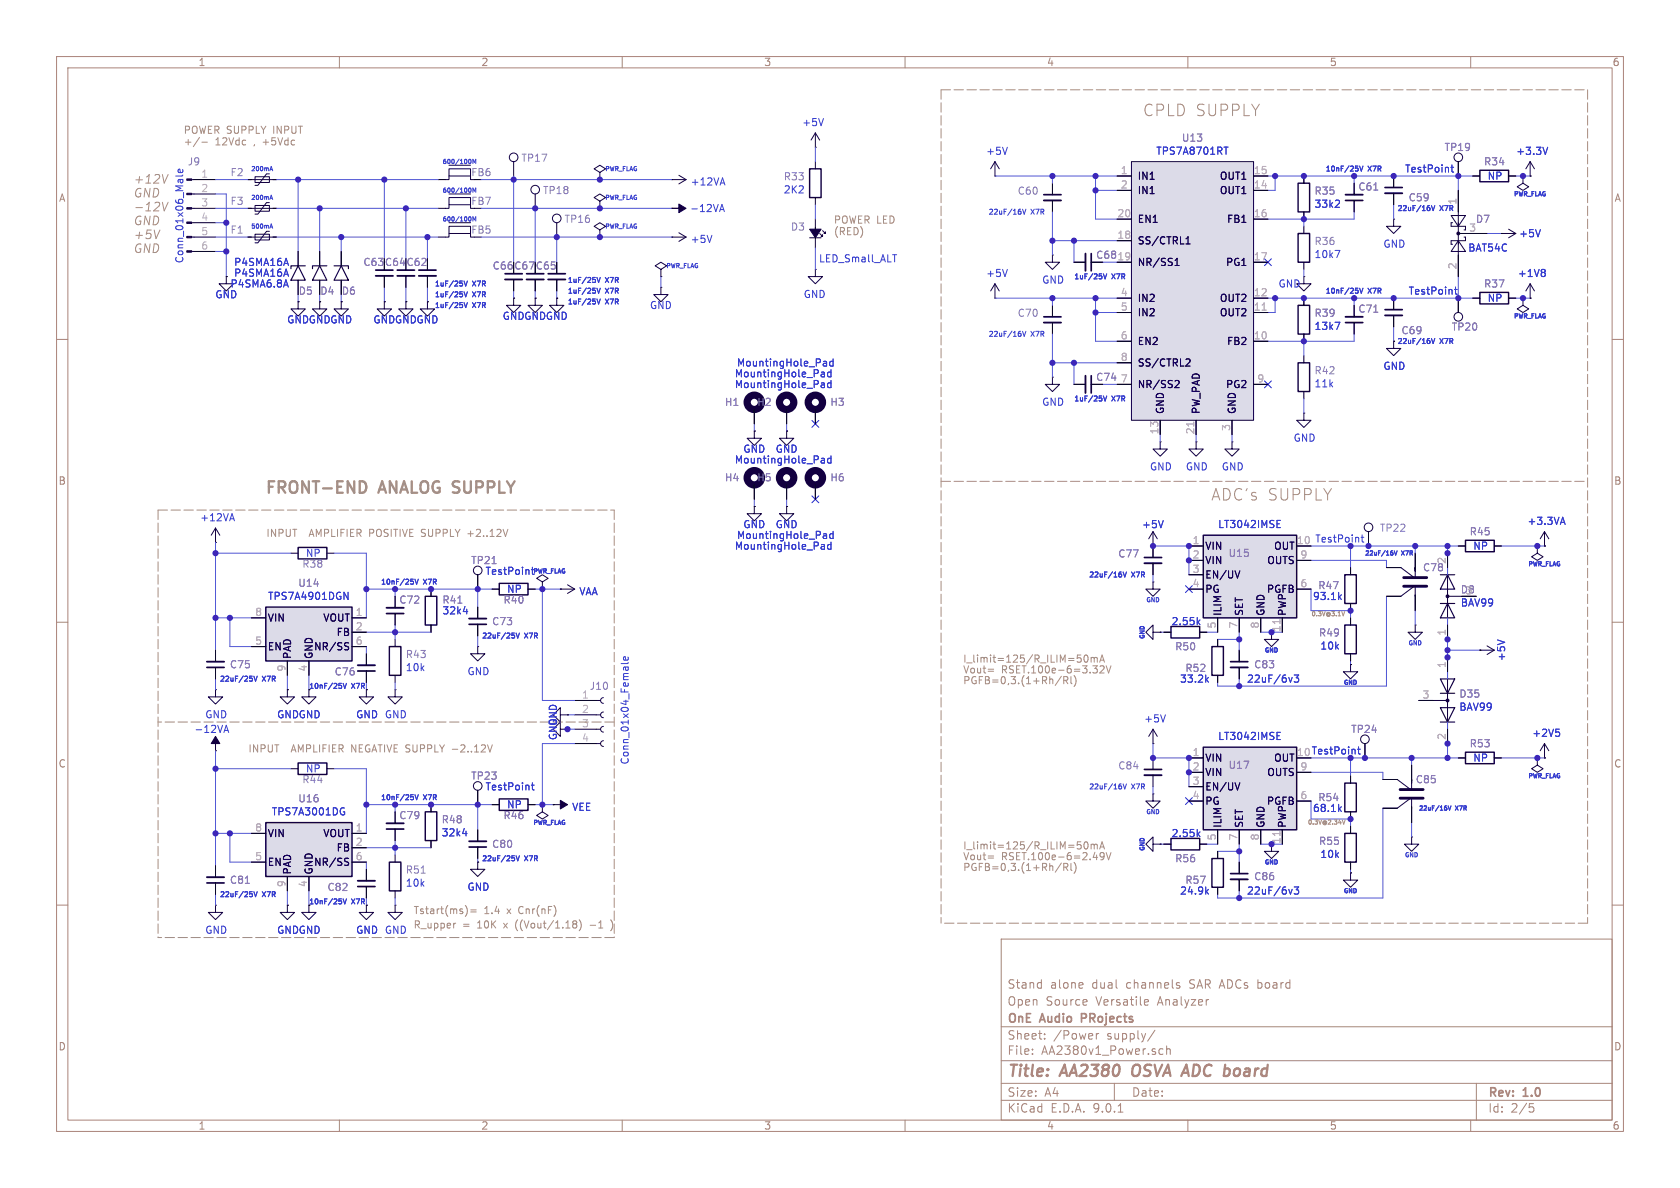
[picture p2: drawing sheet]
<svg xmlns="http://www.w3.org/2000/svg" width="297mm" height="210mm" viewBox="0 0 297 210" stroke-linecap="round" stroke-linejoin="round" font-family="sans-serif">
<defs><g id="words">
<g font-size="2.8" fill="#a4907e">
<text x="201.9" y="20.7">CPLD SUPPLY</text>
<text x="46.5" y="87.4">FRONT-END</text>
<text x="67" y="87.4">ANALOG SUPPLY</text>
<text x="214" y="88.7">ADC's</text>
<text x="224" y="88.7">SUPPLY</text>
</g>
<g font-size="2.8" fill="#aa837a">
<text x="178" y="190.9">Title:</text>
<text x="187.7" y="190.9">AA2380</text>
<text x="201" y="190.9">OSVA ADC board</text>
</g>
<g font-size="2.1" fill="#a4907e">
<text x="23.5" y="32.6">+12V</text>
<text x="23.5" y="35">GND</text>
<text x="23.5" y="37.5">-12V</text>
<text x="23.5" y="39.9">GND</text>
<text x="23.5" y="42.4">+5V</text>
<text x="23.5" y="44.8">GND</text>
</g>
<g font-size="2.1" fill="#aa837a">
<text x="178" y="178">Open</text>
<text x="178" y="175">Stand</text>
<text x="184.9" y="178">Source</text>
<text x="185.7" y="175">alone</text>
<text x="193.1" y="175">dual</text>
<text x="193.8" y="178">Versatile</text>
<text x="199.3" y="175">channels</text>
<text x="204.8" y="178">Analyzer</text>
<text x="210.6" y="175">SAR ADCs board</text>
<text x="178" y="184">Sheet:</text>
<text x="178" y="181.2">OnE</text>
<text x="184" y="181.2">Audio</text>
<text x="186.2" y="184">/Power</text>
<text x="191.8" y="181.2">PRojects</text>
<text x="195.7" y="184">supply/</text>
<text x="178" y="186.7">File:</text>
<text x="184.1" y="186.7">AA2380v1_Power.sch</text>
<text x="178" y="196.9">KiCad</text>
<text x="178" y="194.1">Size:</text>
<text x="184.7" y="194.1">A4</text>
<text x="185.7" y="196.9">E.D.A.</text>
<text x="193.3" y="196.9">9.0.1</text>
<text x="200" y="194.1">Date:</text>
<text x="263" y="194.3">Rev:</text>
<text x="263" y="196.9">Id:</text>
<text x="267.1" y="196.9">2/5</text>
<text x="269.4" y="194.3">1.0</text>
</g>
<g font-size="1.8" fill="#aa837a">
<text x="35" y="11.9">1</text>
<text x="85" y="11.9">2</text>
<text x="135" y="11.9">3</text>
<text x="185" y="11.9">4</text>
<text x="235" y="11.9">5</text>
<text x="285" y="11.9">6</text>
<text x="10.3" y="35.9">A</text>
<text x="285.3" y="35.9">A</text>
<text x="10.3" y="85.9">B</text>
<text x="285.3" y="85.9">B</text>
<text x="10.3" y="135.9">C</text>
<text x="285.3" y="135.9">C</text>
<text x="10.3" y="185.9">D</text>
<text x="285.3" y="185.9">D</text>
<text x="35" y="199.9">1</text>
<text x="85" y="199.9">2</text>
<text x="135" y="199.9">3</text>
<text x="185" y="199.9">4</text>
<text x="235" y="199.9">5</text>
<text x="285" y="199.9">6</text>
</g>
<g font-size="1.8" fill="#a4907e">
<text x="32.4" y="23.7">POWER SUPPLY</text>
<text x="48.4" y="23.7">INPUT</text>
<text x="32.4" y="25.8">+/-</text>
<text x="38" y="25.8">12Vdc</text>
<text x="44.9" y="25.8">,</text>
<text x="46.7" y="25.8">+5Vdc</text>
<text x="147.3" y="39.6">POWER LED</text>
<text x="147.3" y="41.7">(RED)</text>
<text x="47" y="95">INPUT</text>
<text x="54.8" y="95">AMPLIFIER</text>
<text x="65.6" y="95">POSITIVE SUPPLY</text>
<text x="83.3" y="95">+2..12V</text>
<text x="170.2" y="117.2">I_limit=125/R_ILIM=50mA</text>
<text x="170.2" y="119.1">Vout=</text>
<text x="177" y="119.1">RSET.100e-6=3.32V</text>
<text x="170.2" y="121">PGFB=0,3.(1+Rh/Rl)</text>
<text x="43.8" y="133.1">INPUT</text>
<text x="51.7" y="133.1">AMPLIFIER</text>
<text x="62.4" y="133.1">NEGATIVE SUPPLY</text>
<text x="80.6" y="133.1">-2..12V</text>
<text x="170.2" y="150.2">I_limit=125/R_ILIM=50mA</text>
<text x="170.2" y="152.2">Vout=</text>
<text x="170.2" y="154.1">PGFB=0,3.(1+Rh/Rl)</text>
<text x="177" y="152.2">RSET.100e-6=2.49V</text>
<text x="73" y="161.7">Tstart(ms)=</text>
<text x="85.6" y="161.7">1.4</text>
<text x="89.8" y="161.7">x</text>
<text x="92" y="161.7">Cnr(nF)</text>
<text x="73" y="164.2">R_upper</text>
<text x="81.8" y="164.2">=</text>
<text x="84.5" y="164.2">10K</text>
<text x="89.4" y="164.2">x</text>
<text x="91.6" y="164.2">((Vout/1.18)</text>
<text x="104.9" y="164.2">-1</text>
</g>
<g font-size="1.8" fill="#353dd0">
<text x="141.7" y="22.5">+5V</text>
<text x="174.2" y="27.6">+5V</text>
<text x="204.3" y="27.6">TPS7A8701RT</text>
<text x="267.9" y="27.6">+3.3V</text>
<text x="122" y="33">+12VA</text>
<text x="138.5" y="34.4">2K2</text>
<text x="248.3" y="30.7">TestPoint</text>
<text x="248.9" y="35.8">C59</text>
<text x="262.9" y="32">NP</text>
<text x="121.9" y="37.7">-12VA</text>
<text x="232.3" y="36.9">33k2</text>
<text x="32.6" y="46.6" transform="rotate(-90 32.6 46.6)">Conn_01x06_Male</text>
<text x="41.3" y="47.2">P4SMA16A</text>
<text x="122" y="43.2">+5V</text>
<text x="144.7" y="46.6">LED_Small_ALT</text>
<text x="232.3" y="45.8">10k7</text>
<text x="244.5" y="44">GND</text>
<text x="259.5" y="44.7">BAT54C</text>
<text x="268.5" y="42.1">+5V</text>
<text x="38" y="52.9">GND</text>
<text x="40.6" y="51">P4SMA6.8A</text>
<text x="41.3" y="49.1">P4SMA16A</text>
<text x="142" y="52.9">GND</text>
<text x="174.2" y="49.2">+5V</text>
<text x="184.1" y="50.3">GND</text>
<text x="225.9" y="51">GND</text>
<text x="248.9" y="52.3">TestPoint</text>
<text x="262.9" y="53.6">NP</text>
<text x="268.2" y="49.2">+1V8</text>
<text x="50.7" y="57.4">GNDGNDGND</text>
<text x="65.9" y="57.4">GNDGNDGND</text>
<text x="88.8" y="56.7">GNDGNDGND</text>
<text x="114.8" y="54.8">GND</text>
<text x="232.3" y="58.5">13k7</text>
<text x="247.7" y="59.3">C69</text>
<text x="130.2" y="65">MountingHole_Pad</text>
<text x="244.5" y="65.6">GND</text>
<text x="129.8" y="68.8">MountingHole_Pad</text>
<text x="129.8" y="66.9">MountingHole_Pad</text>
<text x="184.1" y="71.9">GND</text>
<text x="232.3" y="68.7">11k</text>
<text x="129.8" y="82.1">MountingHole_Pad</text>
<text x="131.3" y="80.2">GND</text>
<text x="137" y="80.2">GND</text>
<text x="203.2" y="83.4">GND</text>
<text x="209.5" y="83.4">GND</text>
<text x="215.9" y="83.4">GND</text>
<text x="228.6" y="78.3">GND</text>
<text x="35.3" y="92.4">+12VA</text>
<text x="130.2" y="95.5">MountingHole_Pad</text>
<text x="131.3" y="93.6">GND</text>
<text x="137" y="93.6">GND</text>
<text x="201.8" y="93.6">+5V</text>
<text x="215.3" y="93.5">LT3042IMSE</text>
<text x="269.9" y="93">+3.3VA</text>
<text x="54" y="98.7">NP</text>
<text x="83.2" y="99.9">TP21</text>
<text x="85.7" y="101.8">TestPoint</text>
<text x="129.8" y="97.4">MountingHole_Pad</text>
<text x="232.4" y="96.1">TestPoint</text>
<text x="260.4" y="97.4">NP</text>
<text x="47.3" y="106.2">TPS7A4901DGN</text>
<text x="78.1" y="106.9">R41</text>
<text x="89.5" y="105">NP</text>
<text x="102.3" y="105.4">VAA</text>
<text x="232" y="106.3">93.1k</text>
<text x="233" y="104.4">R47</text>
<text x="258.1" y="107.4">BAV99</text>
<text x="78.1" y="108.8">32k4</text>
<text x="207" y="110.7">2.55k</text>
<text x="71.6" y="118.8">10k</text>
<text x="82.5" y="119.6">GND</text>
<text x="209.5" y="119">R52</text>
<text x="233.3" y="115">10k</text>
<text x="266.3" y="117" transform="rotate(-90 266.3 117)">+5V</text>
<text x="208.5" y="120.9">33.2k</text>
<text x="220.4" y="120.9">22uF/6v3</text>
<text x="257.9" y="125.8">BAV99</text>
<text x="34.3" y="129.8">-12VA</text>
<text x="36.2" y="127.2">GND</text>
<text x="48.9" y="127.2">GNDGND</text>
<text x="62.9" y="127.2">GND GND</text>
<text x="62.9" y="127.2">GND</text>
<text x="98.7" y="130.9" transform="rotate(-90 98.7 130.9)">GND</text>
<text x="98.7" y="128.4" transform="rotate(-90 98.7 128.4)">GND</text>
<text x="202.2" y="127.9">+5V</text>
<text x="215.3" y="131">LT3042IMSE</text>
<text x="270.8" y="130.5">+2V5</text>
<text x="54" y="136.8">NP</text>
<text x="111.4" y="135.2" transform="rotate(-90 111.4 135.2)">Conn_01x04_Female</text>
<text x="260.4" y="134.8">NP</text>
<text x="83.2" y="138">TP23</text>
<text x="85.7" y="139.9">TestPoint</text>
<text x="89.5" y="143.1">NP</text>
<text x="101.1" y="143.5">VEE</text>
<text x="232" y="143.7">68.1k</text>
<text x="233" y="141.8">R54</text>
<text x="47.9" y="144.3">TPS7A3001DG</text>
<text x="78" y="148.1">32k4</text>
<text x="207" y="148.2">2.55k</text>
<text x="233.3" y="151.9">10k</text>
<text x="71.6" y="156.9">10k</text>
<text x="82.5" y="157.7">GND</text>
<text x="208.5" y="158.3">24.9k</text>
<text x="209.5" y="156.4">R57</text>
<text x="220.4" y="158.3">22uF/6v3</text>
<text x="36.2" y="165.3">GND</text>
<text x="48.9" y="165.3">GNDGND</text>
<text x="62.9" y="165.3">GND GND</text>
<text x="62.9" y="165.3">GND</text>
</g>
<g font-size="1.8" fill="#8d7cb6">
<text x="33.1" y="29.4">J9</text>
<text x="92.1" y="28.8">TP17</text>
<text x="208.8" y="25.2">U13</text>
<text x="255.3" y="26.9">TP19</text>
<text x="262.3" y="29.4">R34</text>
<text x="40.7" y="31.3">F2</text>
<text x="83.2" y="31.3">FB6</text>
<text x="95.9" y="34.5">TP18</text>
<text x="138.5" y="32.1">R33</text>
<text x="179.8" y="34.6">C60</text>
<text x="232.3" y="34.6">R35</text>
<text x="240" y="33.9">C61</text>
<text x="40.7" y="41.5">F1</text>
<text x="40.7" y="36.4">F3</text>
<text x="83.2" y="36.4">FB7</text>
<text x="83.2" y="41.5">FB5</text>
<text x="99.7" y="39.6">TP16</text>
<text x="139.7" y="41">D3</text>
<text x="260.8" y="39.6">D7</text>
<text x="68" y="47.2">C64</text>
<text x="87" y="47.9">C66</text>
<text x="90.8" y="47.9">C67</text>
<text x="193.7" y="45.9">C68</text>
<text x="197.4" y="46.1">19</text>
<text x="232.3" y="43.5">R36</text>
<text x="52.7" y="52.3">D5</text>
<text x="56.5" y="52.3">D4</text>
<text x="60.3" y="52.3">D6</text>
<text x="262.3" y="51">R37</text>
<text x="179.8" y="56.2">C70</text>
<text x="232.3" y="56.2">R39</text>
<text x="240" y="55.5">C71</text>
<text x="256.5" y="58.6">TP20</text>
<text x="128.1" y="72">H1</text>
<text x="133.8" y="72">H2</text>
<text x="146.7" y="72">H3</text>
<text x="193.7" y="67.5">C74</text>
<text x="232.3" y="66.4">R42</text>
<text x="128.1" y="85.3">H4</text>
<text x="133.8" y="85.3">H5</text>
<text x="146.7" y="85.3">H6</text>
<text x="243.8" y="94.2">TP22</text>
<text x="259.7" y="94.8">R45</text>
<text x="53.3" y="100.6">R38</text>
<text x="197.6" y="98.8">C77</text>
<text x="217.1" y="98.7">U15</text>
<text x="251.5" y="101.2">C78</text>
<text x="52.6" y="103.9">U14</text>
<text x="70.5" y="106.9">C72</text>
<text x="88.9" y="106.9">R40</text>
<text x="86.9" y="110.7">C73</text>
<text x="233.1" y="112.7">R49</text>
<text x="40.5" y="118.3">C75</text>
<text x="59.1" y="119.6">C76</text>
<text x="71.6" y="116.5">R43</text>
<text x="207.7" y="115.2">R50</text>
<text x="221.6" y="118.3">C83</text>
<text x="104.1" y="122.1">J10</text>
<text x="257.9" y="123.5">D35</text>
<text x="238.8" y="129.8">TP24</text>
<text x="197.6" y="136.2">C84</text>
<text x="217.1" y="136.1">U17</text>
<text x="259.7" y="132.3">R53</text>
<text x="52.6" y="142">U16</text>
<text x="53.3" y="138.7">R44</text>
<text x="250.2" y="138.7">C85</text>
<text x="70.5" y="145">C79</text>
<text x="78" y="145.7">R48</text>
<text x="88.9" y="145">R46</text>
<text x="233.1" y="149.6">R55</text>
<text x="71.6" y="154.6">R51</text>
<text x="86.9" y="150.1">C80</text>
<text x="207.7" y="152.6">R56</text>
<text x="221.6" y="155.8">C86</text>
<text x="40.5" y="156.4">C81</text>
<text x="57.8" y="157.7">C82</text>
</g>
<g font-size="1.8" fill="#b4afbe">
<text x="35.5" y="31.5">1</text>
<text x="35.5" y="34">2</text>
<text x="198" y="30.9">1</text>
<text x="198" y="33.4">2</text>
<text x="221.6" y="30.9">15</text>
<text x="221.6" y="33.4">14</text>
<text x="35.5" y="36.6">3</text>
<text x="35.5" y="39.1">4</text>
<text x="35.5" y="41.7">5</text>
<text x="197.4" y="38.5">20</text>
<text x="221.6" y="38.5">16</text>
<text x="257.6" y="36.3" transform="rotate(-90 257.6 36.3)">1</text>
<text x="259.6" y="41">3</text>
<text x="35.5" y="44.2">6</text>
<text x="197.4" y="42.3">18</text>
<text x="221.6" y="46.1">17</text>
<text x="257.6" y="47.7" transform="rotate(-90 257.6 47.7)">2</text>
<text x="198" y="52.5">4</text>
<text x="221.6" y="52.5">12</text>
<text x="198" y="55">5</text>
<text x="221.6" y="55">11</text>
<text x="198" y="60.1">6</text>
<text x="198" y="63.9">8</text>
<text x="221.6" y="60.1">10</text>
<text x="198" y="67.7">7</text>
<text x="222.2" y="67.7">9</text>
<text x="204.9" y="76.9" transform="rotate(-90 204.9 76.9)">13</text>
<text x="211.2" y="76.9" transform="rotate(-90 211.2 76.9)">21</text>
<text x="217.6" y="76.3" transform="rotate(-90 217.6 76.3)">3</text>
<text x="210.7" y="96.3">1</text>
<text x="210.7" y="98.8">2</text>
<text x="210.7" y="101.3">3</text>
<text x="229.2" y="96.3">10</text>
<text x="229.8" y="98.8">9</text>
<text x="255.7" y="99.8" transform="rotate(-90 255.7 99.8)">2</text>
<text x="210.7" y="103.9">4</text>
<text x="229.8" y="103.9">6</text>
<text x="259" y="105.2">3</text>
<text x="45" y="109">8</text>
<text x="62.8" y="109">1</text>
<text x="62.8" y="111.5">2</text>
<text x="215" y="111.2" transform="rotate(-90 215 111.2)">5</text>
<text x="218.8" y="111.2" transform="rotate(-90 218.8 111.2)">7</text>
<text x="222.6" y="111.2" transform="rotate(-90 222.6 111.2)">8</text>
<text x="255.7" y="112.5" transform="rotate(-90 255.7 112.5)">1</text>
<text x="45" y="114">5</text>
<text x="50.5" y="118.8" transform="rotate(-90 50.5 118.8)">9</text>
<text x="54.4" y="118.8" transform="rotate(-90 54.4 118.8)">4</text>
<text x="62.8" y="114">6</text>
<text x="255.7" y="118.2" transform="rotate(-90 255.7 118.2)">1</text>
<text x="102.8" y="123.6">1</text>
<text x="251.4" y="123.6">3</text>
<text x="102.8" y="126.1">2</text>
<text x="102.8" y="128.7">3</text>
<text x="102.8" y="131.2">4</text>
<text x="255.7" y="130.9" transform="rotate(-90 255.7 130.9)">2</text>
<text x="210.7" y="133.7">1</text>
<text x="210.7" y="136.3">2</text>
<text x="229.2" y="133.7">10 TestPoint</text>
<text x="229.8" y="136.3">9</text>
<text x="210.7" y="138.8">3</text>
<text x="210.7" y="141.4">4</text>
<text x="229.8" y="141.4">6</text>
<text x="45" y="147.1">8</text>
<text x="62.8" y="147.1">1</text>
<text x="62.8" y="149.6">2</text>
<text x="215" y="148.7" transform="rotate(-90 215 148.7)">5</text>
<text x="218.8" y="148.7" transform="rotate(-90 218.8 148.7)">7</text>
<text x="222.6" y="148.7" transform="rotate(-90 222.6 148.7)">8</text>
<text x="45" y="152.1">5</text>
<text x="62.8" y="152.1">6</text>
<text x="50.5" y="156.9" transform="rotate(-90 50.5 156.9)">9</text>
<text x="54.4" y="156.9" transform="rotate(-90 54.4 156.9)">4</text>
</g>
<g font-size="1.8" fill="#15005e">
<text x="201" y="32">IN1</text>
<text x="201" y="34.5">IN1</text>
<text x="215.6" y="32">OUT1</text>
<text x="215.6" y="34.5">OUT1</text>
<text x="201" y="39.6">EN1</text>
<text x="216.8" y="39.6">FB1</text>
<text x="201" y="43.4">SS/CTRL1</text>
<text x="201" y="47.2">NR/SS1</text>
<text x="216.6" y="47.2">PG1</text>
<text x="201" y="53.6">IN2</text>
<text x="215.6" y="53.6">OUT2</text>
<text x="201" y="56.1">IN2</text>
<text x="215.6" y="56.1">OUT2</text>
<text x="201" y="61.2">EN2</text>
<text x="201" y="65">SS/CTRL2</text>
<text x="216.8" y="61.2">FB2</text>
<text x="201" y="68.8">NR/SS2</text>
<text x="216.6" y="68.8">PG2</text>
<text x="206" y="73.3" transform="rotate(-90 206 73.3)">GND</text>
<text x="212.3" y="73.3" transform="rotate(-90 212.3 73.3)">PW_PAD</text>
<text x="218.7" y="73.3" transform="rotate(-90 218.7 73.3)">GND</text>
<text x="213" y="97.4">VIN</text>
<text x="213" y="99.9">VIN</text>
<text x="223.9" y="99.9">OUTS</text>
<text x="225.1" y="97.4">OUT</text>
<text x="213" y="102.5">EN/UV</text>
<text x="213" y="105">PG</text>
<text x="223.9" y="105">PGFB</text>
<text x="47.2" y="110.1">VIN</text>
<text x="57.1" y="110.1">VOUT</text>
<text x="59.4" y="112.6">FB</text>
<text x="216.1" y="109" transform="rotate(-90 216.1 109)">ILIM</text>
<text x="219.9" y="109" transform="rotate(-90 219.9 109)">SET</text>
<text x="223.7" y="109" transform="rotate(-90 223.7 109)">GND</text>
<text x="227.6" y="109" transform="rotate(-90 227.6 109)">PWP</text>
<text x="47.2" y="115.2">EN</text>
<text x="51.7" y="116.6" transform="rotate(-90 51.7 116.6)">PAD</text>
<text x="55.4" y="115.2">NR/SS</text>
<text x="55.5" y="116.6" transform="rotate(-90 55.5 116.6)">GND</text>
<text x="213" y="134.8">VIN</text>
<text x="213" y="137.4">VIN</text>
<text x="223.9" y="137.4">OUTS</text>
<text x="225.1" y="134.8">OUT</text>
<text x="213" y="139.9">EN/UV</text>
<text x="213" y="142.5">PG</text>
<text x="223.9" y="142.5">PGFB</text>
<text x="47.2" y="148.2">VIN</text>
<text x="57.1" y="148.2">VOUT</text>
<text x="216.1" y="146.4" transform="rotate(-90 216.1 146.4)">ILIM</text>
<text x="219.9" y="146.4" transform="rotate(-90 219.9 146.4)">SET</text>
<text x="223.7" y="146.4" transform="rotate(-90 223.7 146.4)">GND</text>
<text x="227.6" y="146.4" transform="rotate(-90 227.6 146.4)">PWP</text>
<text x="47.2" y="153.3">EN</text>
<text x="51.7" y="154.7" transform="rotate(-90 51.7 154.7)">PAD</text>
<text x="55.4" y="153.3">NR/SS</text>
<text x="55.5" y="154.7" transform="rotate(-90 55.5 154.7)">GND</text>
<text x="59.4" y="150.7">FB</text>
</g>
<g font-size="1.8" fill="#010022">
<text x="64.1" y="47.2">C63</text>
<text x="71.8" y="47.2">C62</text>
<text x="94.6" y="47.9">C65</text>
<text x="226.4" y="111.8" transform="rotate(-90 226.4 111.8)">11</text>
<text x="226.4" y="149.3" transform="rotate(-90 226.4 149.3)">11</text>
</g>
<g font-size="1.2" fill="#353dd0">
<text x="234.3" y="30.5">10nF/25V</text>
<text x="241.9" y="30.5">X7R</text>
<text x="174.7" y="38.1">22uF/16V</text>
<text x="182.3" y="38.1">X7R</text>
<text x="247" y="37.5">22uF/16V</text>
<text x="254.6" y="37.5">X7R</text>
<text x="76.8" y="50.8">1uF/25V</text>
<text x="76.8" y="52.7">1uF/25V</text>
<text x="83.5" y="50.8">X7R</text>
<text x="83.5" y="52.7">X7R</text>
<text x="100.3" y="50.2">1uF/25V</text>
<text x="100.3" y="52.1">1uF/25V</text>
<text x="107" y="50.2">X7R</text>
<text x="107" y="52.1">X7R</text>
<text x="189.8" y="49.6">1uF/25V</text>
<text x="196.6" y="49.6">X7R</text>
<text x="234.3" y="52.1">10nF/25V</text>
<text x="241.9" y="52.1">X7R</text>
<text x="76.8" y="54.6">1uF/25V</text>
<text x="83.5" y="54.6">X7R</text>
<text x="100.3" y="54">1uF/25V</text>
<text x="107" y="54">X7R</text>
<text x="174.7" y="59.7">22uF/16V</text>
<text x="182.3" y="59.7">X7R</text>
<text x="247" y="61">22uF/16V</text>
<text x="254.6" y="61">X7R</text>
<text x="189.8" y="71.2">1uF/25V</text>
<text x="196.6" y="71.2">X7R</text>
<text x="67.2" y="103.5">10nF/25V</text>
<text x="74.9" y="103.5">X7R</text>
<text x="192.4" y="102.3">22uF/16V</text>
<text x="200" y="102.3">X7R</text>
<text x="85.1" y="113.1">22uF/25V</text>
<text x="92.7" y="113.1">X7R</text>
<text x="38.8" y="120.7">22uF/25V</text>
<text x="46.4" y="120.7">X7R</text>
<text x="67.2" y="141.6">10nF/25V</text>
<text x="74.9" y="141.6">X7R</text>
<text x="192.4" y="139.7">22uF/16V</text>
<text x="200" y="139.7">X7R</text>
<text x="85.1" y="152.4">22uF/25V</text>
<text x="92.7" y="152.4">X7R</text>
<text x="38.8" y="158.8">22uF/25V</text>
<text x="46.4" y="158.8">X7R</text>
<text x="62.2" y="160.1">X7R</text>
</g>
<g font-size="1.2" fill="#010022">
<text x="54.5" y="122">10nF/25V</text>
<text x="62.2" y="122">X7R</text>
<text x="54.5" y="160.1">10nF/25V</text>
</g>
<g font-size="1.1" fill="#353dd0">
<text x="78.1" y="29.2">600/100M</text>
<text x="44.3" y="30.5">200mA</text>
<text x="44.3" y="35.5">200mA</text>
<text x="78.1" y="34.3">600/100M</text>
<text x="106.9" y="30.5">PWR_FLAG</text>
<text x="106.9" y="35.5">PWR_FLAG</text>
<text x="267.5" y="34.9">PWR_FLAG</text>
<text x="44.3" y="40.6">500mA</text>
<text x="78.1" y="39.3">600/100M</text>
<text x="106.9" y="40.6">PWR_FLAG</text>
<text x="117.7" y="47.6">PWR_FLAG</text>
<text x="267.5" y="56.5">PWR_FLAG</text>
<text x="94.2" y="101.6">PWR_FLAG</text>
<text x="241.2" y="98.4">22uF/16V</text>
<text x="247.8" y="98.4">X7R</text>
<text x="270.1" y="100.3">PWR_FLAG</text>
<text x="202.5" y="106.7">GND</text>
<text x="202.5" y="113.1" transform="rotate(-90 202.5 113.1)">GND</text>
<text x="223.5" y="115.5">GND</text>
<text x="248.9" y="114.3">GND</text>
<text x="237.4" y="121.3">GND</text>
<text x="270.1" y="137.8">PWR_FLAG</text>
<text x="250.7" y="143.5">22uF/16V</text>
<text x="257.3" y="143.5">X7R</text>
<text x="94.2" y="146">PWR_FLAG</text>
<text x="202.5" y="144.1">GND</text>
<text x="202.5" y="150.5" transform="rotate(-90 202.5 150.5)">GND</text>
<text x="223.5" y="153">GND</text>
<text x="248.2" y="151.7">GND</text>
<text x="237.4" y="158.1">GND</text>
</g>
<g font-size="1.1" fill="#a4907e">
<text x="231.8" y="109">0.3V@3.1V</text>
<text x="231.1" y="145.8">0.3V@2.34V</text>
</g>
</g></defs>
<g fill="none" stroke="#aa837a" stroke-width=".18">
<path d="M10 10h277v190h-277zM12 12h273v186h-273zM60 10v2M110 10v2M160 10v2M210 10v2M260 10v2M10 60h2M285 60h2M10 110h2M285 110h2M10 160h2"/>
<path d="M177 166h108v32h-108zM184 173.7l.1 .1M184.1 173.2v1.5M184.1 174.6l-.1 .1M191.4 173.8l.1 .3-.8 .1M192.1 176.8l.1 .3-.7 .1M202.5 176.7l.5 .1v.3l-.7 .1M203 177.6l-.5 .1M208.2 174.2l.3 .1 .1 .2-.2 .2h-.3M208.2 173.7l.3 .1M285 160h2M60 198v2"/>
<path d="M110 198v2M160 198v2M177 194.5h108M177 191.5h108M177 187.5h108M177 181.5h108M182.5 186.3v.1M182.5 185.5v.1M184.7 183.6v.1M184.7 182.8v.1M193.8 182.7v1M194.2 182.7l-.2 .1-.2 .2"/>
<path d="M197 191.5v3M197.7 196.6h.8M204.2 182.1l-1.3 2M205.2 185.4l.4 .1M205.6 186.3l-.4 .1M206.2 185.5l.3-.1 .3 .1 .1 .9M206.2 184.9v1.5M210 198v2M260 198v2M261 191.5v6.5M270.4 195.1h.7M270.5 195.7h.4l.3 .3-.2 .5-.5 .1"/>
</g>
<path d="M200.4 188.5a1.5 1.5 0 0 0 0 1.6" fill="none" stroke="#aa837a" stroke-width=".4"/>
<path d="M191.2 180h.6M191.8 179.2h-.6v1.5" fill="none" stroke="#aa837a" stroke-width=".3"/>
<path d="M63.2 118.6h3.1M63.2 156.7h3.1M68.3 146.6h3.1" fill="none" stroke="#130040" stroke-width=".3"/>
<path d="M63.2 117.6h3.1M63.2 155.7h3.1M68.3 145.5h3.1" fill="none" stroke="#130040" stroke-width=".33"/>
<g fill="none" stroke="#010022" stroke-width=".18">
<path d="M205.1 78.1h.1M217.8 78.1h.1M64.8 115.6v2M64.8 118.6v2.1M238.8 109.2v1.3M238.8 115.6v1.2M51.4 135.9h1.3M57.8 135.9h1.3M84.5 139.7v2.5M64.8 153.7v2M64.8 156.7v2.1M69.8 143.5v2"/>
<path d="M69.8 146.6v2M76.2 142.2v1.3M76.2 148.6v1.3M84.5 152.4h.1M50.8 160h.1M69.8 160h.1"/>
</g>
<path d="M59.9 120.8h.5M60.3 121.2v.4M60.7 120.8l.3 .9 .2-.9M93.9 138.8h.5M94.1 138.4v1.1l.3 .1M59.9 158.9h.5M60.3 159.3v.4M60.7 158.9l.3 .9 .2-.9M72.6 140.5h.5M73 140.9v.4M73.4 140.5l.3 .9 .2-.9M81.8 147.3h.8" fill="none" stroke="#353dd0" stroke-width=".18"/>
<path d="M237.7 110.5h2.1v5.1h-2.1zM52.7 134.9h5.1v2h-5.1zM75.2 143.5h2v5.1h-2z" fill="none" stroke="#130040" stroke-width=".25"/>
<g fill="none" stroke="#130040" stroke-width=".18">
<path d="M205.1 78.1v1.3h1.3l-1.3 1.2-1.3-1.2h1.3M217.8 78.1v1.3h1.3l-1.3 1.2-1.3-1.2h1.3M84.5 152.4v1.3h1.2l-1.2 1.2-1.3-1.2h1.3M50.8 160v1.3h1.3l-1.3 1.3-1.3-1.3h1.3M64.8 160v1.3h1.2l-1.2 1.3-1.3-1.3h1.3M69.8 160v1.3h1.3l-1.3 1.3-1.2-1.3h1.2"/>
<circle cx="84.5" cy="138.9" r=".76"/>
</g>
<path d="M47 145.4h15.2v9.5h-15.2z" fill="#dcdbe8"/>
<path d="M229.5 64.1h2v5.1h-2zM47 145.4h15.2v9.5h-15.2z" fill="none" stroke="#130040" stroke-width=".25"/>
<path d="M211.5 78.1h.1M230.5 73h.1M230.5 62.9v1.2M230.5 69.2v1.3M44.4 147.3h2.6M44.4 152.4h2.6M50.8 154.9v2.6M54.6 154.9v2.6M62.2 147.3h2.6M62.2 152.4h2.6M62.2 149.9h2.6" fill="none" stroke="#010022" stroke-width=".18"/>
<path d="M61.2 152.3l.3 .1 .1 .3-.2 .3h-.3M61.2 151.7l.4 .1" fill="none" stroke="#15005e" stroke-width=".18"/>
<path d="M60.6 142.8l.3 .1M60.7 143.5h.2v.4l-.3 .2" fill="none" stroke="#353dd0" stroke-width=".18"/>
<path d="M211.5 78.1v1.3h1.2l-1.2 1.2-1.3-1.2h1.3M230.5 73v1.3h1.3l-1.3 1.3-1.3-1.3h1.3M54.6 160v1.3h1.3l-1.3 1.3-1.3-1.3h1.3" fill="none" stroke="#130040" stroke-width=".18"/>
<path d="M212.7 94.6h16.5v14.6h-16.5z" fill="#dcdbe8"/>
<path d="M212.7 94.6h16.5v14.6h-16.5zM259.1 95.5h5.1v2h-5.1zM207 110.7h5.1v2.1h-5.1z" fill="none" stroke="#130040" stroke-width=".25"/>
<g fill="none" stroke="#010022" stroke-width=".18">
<path d="M94.6 34.3v2.5M98.4 39.4v2.5M106 31.8h.1M106 36.8h.1M118.7 31.8h.1M118.7 36.8h.1M90.8 49.4v2M94.6 49.4v2M98.4 52.7h.1M98.4 46.4v2M98.4 49.4v2M106 41.9h.1"/>
<path d="M116.8 50.8h.1M116.8 48.9h.1M118.7 41.9h.1M175.9 52.7h.1M186.1 45.1h.1M210.2 96.5h2.5M210.2 99.1h2.5M229.2 96.5h2.6M229.2 99.1h2.6M255.9 97.8v2.5M257.8 96.5h1.3M264.2 96.5h1.2"/>
<path d="M203.8 102.9h.1M205.1 111.8h.1M205.7 111.8h1.3M210.2 101.6h2.5M210.2 104.1h2.5M212.1 111.8h1.3M215.3 109.2v2.6M219.1 109.2v2.6M222.9 109.2v2.6M226.7 109.2v2.6M229.2 104.1h2.6M255.9 110.5v2.5"/>
<path d="M258.4 105.4h2.6M261.6 114.9h.1"/>
</g>
<path d="M219.2 100.9l-.4 1.3" fill="none" stroke="#15005e" stroke-width=".18"/>
<path d="M226.3 109.5v.7" fill="none" stroke="#b4afbe" stroke-width=".18"/>
<g fill="none" stroke="#353dd0" stroke-width=".18">
<path d="M127.2 37.4l.4-1.3 .5 1.3M127.3 37h.6M127.4 32.3h.6M127.7 31.4l.5 1.3M105.5 49l.3 .9 .3-.9M105.5 50.9l.3 .9 .3-.9M105.5 52.9l.3 .8 .3-.8M125.9 41.6l-.5 1.3M178.1 47.6l-.4 1.3M225.8 92.6h.4M225.8 93.3h.6M225.8 92h.6"/>
<path d="M211.8 110l.3 .4M212.1 109.6l-.4 .5M264.7 113.1l1.3 .4"/>
</g>
<g fill="none" stroke="#130040" stroke-width=".18">
<path d="M106 30.5l1.1-.7-1.1-.6-1 .6 1 .7v1.3M106 35.6l1.1-.7-1.1-.6-1 .6 1 .7v1.2M118.7 31.8h2.6M120 31l1.3 .8M121.3 31.8l-1.3 .7M98.4 52.7v1.3h1.3l-1.3 1.2-1.2-1.2h1.2M106 40.6l1.1-.6-1.1-.6-1 .6 1 .6v1.3M116.8 50.8v1.3h1.3l-1.3 1.2-1.2-1.2h1.2M116.8 47.6l1.1-.6-1.1-.6-1 .6 1 .6v1.3M118.7 41.9h2.6M120 41.1l1.3 .8M121.3 41.9l-1.3 .8"/>
<path d="M175.9 50.2l-.8 1.2M175.9 50.2l.8 1.2M175.9 50.2v2.5M186.1 45.1v1.3h1.2l-1.2 1.2-1.3-1.2h1.3M203.8 102.9v1.2h1.3l-1.3 1.3-1.2-1.3h1.2M203.8 111.8v-1.3l-1.2 1.3 1.2 1.2v-1.2h1.3M224.8 111.8v1.2h1.3l-1.3 1.3-1.3-1.3h1.3M255.9 100.3v10.2M255.9 105.4h2.5M261.6 114.9h2.6M262.9 114.2l1.3 .7M264.2 114.9l-1.3 .8"/>
<circle cx="94.6" cy="33.5" r=".76"/>
<circle cx="98.4" cy="38.6" r=".76"/>
</g>
<g fill="#130040" stroke="#130040" stroke-width=".18">
<path d="M118.7 36.8h1.3v-.7l1.3 .7-1.3 .8v-.8z"/>
<circle cx="255.9" cy="105.4" r=".25"/>
</g>
<path d="M254.6 106.7h2.6M254.6 101.6h2.6M255.9 106.7l1.3 2.5h-2.6zM255.9 101.6l1.3 2.5h-2.6z" fill="none" stroke="#130040" stroke-width=".2"/>
<path d="M89.3 48.4h3M93.1 48.4h3M96.9 48.4h3" fill="none" stroke="#130040" stroke-width=".3"/>
<path d="M89.3 49.4h3M93.1 49.4h3M96.9 49.4h3" fill="none" stroke="#130040" stroke-width=".33"/>
<path d="M200 28.6h21.6v45.7h-21.6z" fill="#dcdbe8"/>
<g fill="none" stroke="#130040" stroke-width=".18">
<path d="M33.9 31.8h.4M33.9 34.3h.4M33.9 36.8h.4M33.9 39.4h.4M200 28.6h21.6v45.7h-21.6zM33.9 41.9h.4M33.9 44.5h.4M40 48.9v1.3h1.3l-1.3 1.2-1.3-1.2h1.3M43.8 41.9h5.1M45.1 41.4h2.5v1h-2.5zM47.6 40.9h-.5l-1.5 2h-.5M271.8 96.5v1.3l-1 .6 1 .7 1-.7-1-.6"/>
<path d="M273 94v2.5M273 94l-.7 1.3M273 94l.8 1.3M238.8 117.5v1.2h1.2l-1.2 1.3-1.3-1.3h1.3M255.9 118.7v10.2M203.8 128.9l-.7 1.3M203.8 128.9l.8 1.3M203.8 128.9v2.5M247 137.8l2.6 1.9v-1.9M253.4 123.8h2.5M271.8 134v1.3l-1 .6 1 .6 1-.6-1-.6M273 131.4l-.7 1.3"/>
<path d="M273 131.4l.8 1.3M273 131.4v2.6M224.8 149.2v1.3h1.3l-1.3 1.3-1.3-1.3h1.3M247 142.9l2.6-1.9v1.9"/>
<circle cx="241.3" cy="130.7" r=".76"/>
</g>
<g fill="none" stroke="#010022" stroke-width=".18">
<path d="M34.3 31.8h3.8M34.3 34.3h3.8M34.3 36.8h3.8M34.3 39.4h3.8M197.5 31.1h2.5M197.5 33.7h2.5M197.5 38.7h2.5M221.6 31.1h2.6M221.6 33.7h2.6M221.6 38.7h2.6M34.3 41.9h3.8M34.3 44.5h3.8"/>
<path d="M40 48.9h.1M43.8 41.9h.6M48.3 41.9h.6M197.5 42.5h2.5M197.5 46.4h2.5M197.5 52.7h2.5M197.5 55.2h2.5M221.6 46.4h2.6M221.6 52.7h2.6M221.6 55.2h2.6M197.5 60.3h2.5M197.5 64.1h2.5"/>
<path d="M197.5 67.9h2.5M205.1 74.3v2.5M211.5 74.3v2.5M217.8 74.3v2.5M221.6 60.3h2.6M221.6 67.9h2.6M271.8 96.5h.1M273 96.5h.1M215.3 113v1.3M215.3 119.4v1.3M219.1 114.9v2.1M219.1 118v2"/>
<path d="M238.8 117.5h.1M255.9 116.2v2.5M203.8 131.4h.1M203.8 134v2M203.8 137v2.1M241.3 131.4v2.6M244.5 137.8h2.5M249.6 135.3v2.7M250.8 123.8h2.6M255.9 128.9v2.5M257.8 134h1.3M264.2 134h1.2"/>
<path d="M271.8 134h.1M273 134h.1M244.5 142.9h2.5M249.6 142.6v2.8"/>
</g>
<path d="M207.7 46.9h.8M207.7 46l.4-.3v1.2M209.7 43.1h.7M209.7 42.2l.3-.3v1.2M207.9 67.3h.4l.2 .3-.8 .9h.8M209.8 63.4l.5 .1 .1 .3-.8 .9h.8" fill="none" stroke="#15005e" stroke-width=".18"/>
<path d="M223.1 54.8h.8M211 74.6v.7" fill="none" stroke="#b4afbe" stroke-width=".18"/>
<g fill="none" stroke="#353dd0" stroke-width=".18">
<path d="M32.3 30v.3l-.2 .2-.6-.1v-.4l.3-.1 .1 .6M32.3 30.9l-.2 .2h-1M48 39.6l.2 .7M216.4 26h.7M47.8 40.1h.3M276 92.3h.6M276.3 91.4l.4 1.3M213.6 119.7l-.4 .5M228.4 119.7l-.3 .9M228.8 119.3h.8l-.4 .5 .3 .1v.6l-.2 .1-.5-.1M198.2 139v.4M198.6 138.6l.2 .9 .3-.9"/>
<path d="M206 126.4l-.4 1.2M213.3 120.1l.3 .5M240 132.4h.5M240.2 132v1.1l.3 .2M275.1 128.9h.6M275.5 129.4l.2 .2v.3l-.2 .3M255.6 142.5h.1M255.6 142.7l.2 .2-.2 .3M256 142.5l.3 .7 .2-.7"/>
</g>
<path d="M217.6 117h3M202.3 136h3.1" fill="none" stroke="#130040" stroke-width=".3"/>
<path d="M217.6 118h3M202.3 137h3.1" fill="none" stroke="#130040" stroke-width=".33"/>
<path d="M214.2 114.3h2.1v5.1h-2.1zM259.1 133h5.1v2h-5.1z" fill="none" stroke="#130040" stroke-width=".25"/>
<path d="M247.5 139.6h4.1M247.5 141.1h4.1" fill="none" stroke="#130040" stroke-width=".51"/>
<g fill="#130040" stroke="#130040" stroke-width=".18">
<path d="M33 31.6h.9v.3h-.9z"/>
<path d="M33 34.2h.9v.2h-.9z"/>
<path d="M33 36.7h.9v.3h-.9z"/>
<path d="M33 39.2h.9v.3h-.9z"/>
<path d="M33 41.8h.9v.2h-.9z"/>
<path d="M33 44.3h.9v.3h-.9z"/>
<circle cx="255.9" cy="123.8" r=".25"/>
</g>
<path d="M254.6 120h2.6l-1.3 2.6zM254.6 122.6h2.6M254.6 125.1h2.6l-1.3 2.5zM254.6 127.6h2.6" fill="none" stroke="#130040" stroke-width=".2"/>
<path d="M212.7 132.1h16.5v14.6h-16.5z" fill="#dcdbe8"/>
<path d="M229.5 32.4h2v5.1h-2zM261.6 30.1h5.1v2h-5.1zM229.5 41.3h2v5.1h-2zM229.5 54h2v5.1h-2zM261.6 51.7h5.1v2h-5.1zM88.3 103.1h5v2.1h-5zM212.7 132.1h16.5v14.6h-16.5zM237.7 138.4h2.1v5.1h-2.1zM207 148.2h5.1v2h-5.1zM214.2 151.8h2.1v5h-2.1zM237.7 147.3h2.1v5.1h-2.1z" fill="none" stroke="#130040" stroke-width=".25"/>
<g fill="none" stroke="#010022" stroke-width=".18">
<path d="M43.8 31.8h.6M43.8 36.8h.6M48.3 31.8h.6M48.3 36.8h.6M175.9 31.1h.1M186.1 32.4v2M186.1 35.4v2.1M230.5 31.1v1.3M230.5 37.5v1.2M239.4 32.4v2M239.4 35.4v2.1M246.4 38.7h.1"/>
<path d="M246.4 31.1v2M246.4 34.2v2M257.8 28.6v2.5M257.8 33.7v3.8M260.3 31.1h1.3M266.7 31.1h1.3M269.2 31.1h.1M270.5 31.1h.1M52.7 53.3h.1M52.7 44.5v2.5M52.7 49.5v2.6M56.5 53.3h.1"/>
<path d="M56.5 44.5v2.5M56.5 49.5v2.6M60.3 53.3h.1M60.3 44.5v2.5M60.3 49.5v2.6M186.1 54v2M186.1 57v2.1M189.9 46.4h2M192.9 46.4h2M230.5 48.9h.1M230.5 40v1.3M230.5 46.4v1.2"/>
<path d="M230.5 52.7v1.3M230.5 59.1v1.2M239.4 54v2M239.4 57v2.1M246.4 52.7v2M246.4 55.8v2M257.8 45.1v3.8M257.8 52.7v2.5M257.8 41.3h5.1M260.3 52.7h1.3M265.4 41.3h.1M266.7 52.7h1.3"/>
<path d="M269.2 52.7h.1M270.5 52.7h.1M186.1 66.7h.1M189.9 67.9h2M192.9 67.9h2M246.4 60.3h.1M38.1 95.9h.1M84.5 101.6v2.5M84.5 107.3v2M84.5 110.4v2M87 104.1h1.3M93.3 104.1h1.3"/>
<path d="M95.9 104.1h.1M99.1 104.1h.1M100.3 128.9h.1M100.3 126.4h.1M101.6 123.8h3.8M101.6 126.4h3.8M101.6 128.9h3.8M101.6 131.4h3.8M210.2 134h2.5M210.2 136.5h2.5M210.2 139.1h2.5M229.2 136.5h2.6"/>
<path d="M238.8 137.2v1.2M203.8 140.3h.1M205.1 149.2h.1M205.7 149.2h1.3M210.2 141.6h2.5M212.1 149.2h1.3M215.3 146.7v2.5M215.3 150.5v1.3M215.3 156.8v1.3M219.1 146.7v2.5M219.1 152.4v2M219.1 155.4v2.1"/>
<path d="M222.9 146.7v2.5M226.7 146.7v2.5M229.2 141.6h2.6M238.8 154.3h.1M238.8 143.5v1.3M238.8 146.1v1.2M238.8 152.4v1.3M249.6 148h.1"/>
</g>
<path d="M219.2 138.4l-.4 1.2" fill="none" stroke="#15005e" stroke-width=".18"/>
<path d="M226.3 147v.7" fill="none" stroke="#b4afbe" stroke-width=".18"/>
<g fill="none" stroke="#353dd0" stroke-width=".18">
<path d="M47.8 30h.3M47.8 35.1h.3M48 29.4l.2 .8M48 34.5l.2 .8M178.1 26l-.4 1.3M180.4 37.4v.4M180.8 37l.3 .9 .3-.9M236.6 35.4l.2 .2-.1 .3-.7 .7h.8M239.6 29.4h.5M240 29.7v.5M240.4 29.4l.3 .8 .3-.8M252.7 36.7v.5"/>
<path d="M253.1 36.3l.3 .9 .3-.9M256.5 29.6h.5M256.7 29.2v1l.3 .2M273.6 26l-.4 1.3M50.5 49.5l.5 1.2M180.4 59v.4M180.8 58.6l.3 .9 .3-.9M195.1 48.4l.3 .9 .3-.9M236 44.3h.9l-.6 1.2M236 57h.9l-.6 1.2M239.6 50.9h.5M240 51.3v.5"/>
<path d="M240.4 50.9l.3 .9 .3-.9M253.1 59.8l.3 .9 .3-.9M257.1 51.2h.5M257.3 50.7v1.1l.3 .2M272.3 40.6l-.4 1.3M272.9 47.6l.3 .3-.3 .3 .3 .2v.2l-.3 .3M195.1 70l.3 .9 .3-.9M252.7 60.2v.5M40.7 91.7h.6M41 90.8l.4 1.3M90.5 111.9h.4M90.9 112.3v.5"/>
<path d="M91.2 111.9l.3 .9 .3-.9M94.1 100.3v1.1M111 116.2l.1 .3-.2 .2-.6-.1v-.4l.2-.1 .1 .6M111.1 117.1l-.2 .2h-1.1M225.8 130.1h.4M225.8 130.7h.6M225.8 129.5h.6M211.8 147.4l.3 .5M212.1 147.1l-.4 .4M213.3 157.6l.3 .5M213.6 157.2l-.4 .5M228.4 157.2l-.3 .9"/>
<path d="M228.8 156.8h.8l-.4 .5 .3 .1v.5l-.2 .2-.5-.2M236.8 143l.3 .5M237.1 142.6l-.4 .5"/>
</g>
<g fill="none" stroke="#130040" stroke-width=".18">
<path d="M43.8 31.8h5.1M43.8 36.8h5.1M45.1 31.2h2.5v1.1h-2.5zM45.1 36.3h2.5v1h-2.5zM47.6 30.7h-.5l-1.5 2.1h-.5M47.6 35.8h-.5l-1.5 2h-.5M175.9 28.6l-.8 1.2M175.9 28.6l.8 1.2M175.9 28.6v2.5M246.4 38.7v1.3h1.2l-1.2 1.3-1.3-1.3h1.3M256.5 38.1h2.6l-1.3 1.9zM256.8 39.4h-.3v.6h2.6v.6h-.3"/>
<path d="M257.8 37.5v7.6M269.2 31.1v1.3l-1 .6 1 .7 1.1-.7-1.1-.6M270.5 28.6l-.8 1.2M270.5 28.6l.8 1.2M270.5 28.6v2.5M52.7 53.3v1.3h1.3l-1.3 1.3-1.3-1.3h1.3M56.5 53.3v1.3h1.3l-1.3 1.3-1.3-1.3h1.3M60.3 53.3v1.3h1.3l-1.3 1.3-1.2-1.3h1.2M230.5 48.9v1.3h-1.3l1.3 1.2 1.3-1.2h-1.3M257.8 42.5l1.3 2h-2.6zM258.8 41.9h.3v.6h-2.6v.7h.3M265.4 41.3h2.6"/>
<path d="M266.7 40.5l1.3 .8M268 41.3l-1.3 .7M269.2 52.7v1.3l-1 .6 1 .6 1.1-.6-1.1-.6M270.5 50.2v2.5M270.5 50.2l-.8 1.2M270.5 50.2l.8 1.2M186.1 66.7v1.2h1.2l-1.2 1.3-1.3-1.3h1.3M246.4 60.3v1.3h1.2l-1.2 1.3-1.3-1.3h1.3M38.1 93.3l-.8 1.3M38.1 93.3l.8 1.3M38.1 93.3v2.6M95.9 102.9l1-.7-1-.6-1 .6 1 .7v1.2"/>
<path d="M99.1 104.1h2.5M100.3 103.4l1.3 .7M101.6 104.1l-1.3 .8M99.1 128.9v-1.3l-1.3 1.3 1.3 1.3v-1.3h1.2M99.1 126.4v-1.3l-1.3 1.3 1.3 1.2v-1.2h1.2M105.4 123.8h.8M105.4 126.4h.8M105.4 128.9h.8M105.4 131.4h.8M106.7 123.3l-.4 .2-.1 .3 .1 .4 .4 .1M106.7 125.9l-.4 .1-.1 .4 .1 .3 .4 .2M106.7 128.4l-.4 .2-.1 .3 .1 .4 .4 .1"/>
<path d="M106.7 130.9l-.4 .2-.1 .4 .1 .3 .4 .2M203.8 140.3v1.3h1.3l-1.3 1.3-1.2-1.3h1.2M203.8 149.2v-1.2l-1.2 1.2 1.2 1.3v-1.3h1.3M238.8 154.3v1.3h1.2l-1.2 1.2-1.3-1.2h1.3M249.6 148v1.2h1.2l-1.2 1.3-1.3-1.3h1.3"/>
<circle cx="257.8" cy="27.8" r=".76"/>
<circle cx="257.8" cy="56" r=".76"/>
<circle cx="84.5" cy="100.8" r=".76"/>
</g>
<path d="M184.5 34.4h3.1M237.9 35.4h3M244.9 33.1h3M184.5 56h3.1M192.9 44.8v3.1M237.9 57h3M244.9 54.7h3M192.9 66.4v3.1M82.9 110.4h3.1M217.6 154.4h3" fill="none" stroke="#130040" stroke-width=".3"/>
<path d="M184.5 35.4h3.1M237.9 34.4h3M244.9 34.2h3M184.5 57h3.1M191.9 44.8v3.1M237.9 56h3M244.9 55.8h3M191.9 66.4v3.1M82.9 109.3h3.1M217.6 155.4h3" fill="none" stroke="#130040" stroke-width=".33"/>
<path d="M52.7 47l1.3 2.5h-2.6zM54 47h-2.6v.5M56.5 47l1.3 2.5h-2.6zM57.8 47h-2.6v.5M59.1 47h2.5v.5M60.3 47l1.3 2.5h-2.5z" fill="none" stroke="#130040" stroke-width=".2"/>
<circle cx="257.8" cy="41.3" r=".25" fill="#130040" stroke="#130040" stroke-width=".18"/>
<path d="M242.9 33.6h.7M242.9 55.2h.7M87 99.6h.7" fill="none" stroke="#8d7cb6" stroke-width=".18"/>
<path d="M47 107.3h15.2v9.5h-15.2z" fill="#dcdbe8"/>
<path d="M143.1 29.8h2.1v5.1h-2.1zM52.7 96.8h5.1v2h-5.1zM47 107.3h15.2v9.5h-15.2zM68.8 114.3h2.1v5.1h-2.1zM75.2 105.4h2v5.1h-2zM237.7 101.6h2.1v5.1h-2.1zM68.8 152.4h2.1v5.1h-2.1zM88.3 141.2h5v2.1h-5z" fill="none" stroke="#130040" stroke-width=".25"/>
<g fill="none" stroke="#010022" stroke-width=".18">
<path d="M77.5 31.8h1.2M77.5 36.8h1.2M90.8 28.6v2.5M144.1 26h.1M144.1 28.6v1.2M144.1 34.9v1.3M144.1 38.7v1.8M197.5 31.1h2.5M197.5 33.7h2.5M197.5 38.7h2.5M221.6 31.1h2.6M221.6 33.7h2.6"/>
<path d="M221.6 38.7h2.6M230.5 31.1v1.3M230.5 37.5v1.2M239.4 32.4v2M239.4 35.4v2.1M246.4 31.1v2M246.4 34.2v2M257.8 28.6v2.5M257.8 33.7v3.8M260.3 31.1h1.3M266.7 31.1h1.3M269.2 31.1h.1"/>
<path d="M270.5 31.1h.1M40 48.9h.1M52.7 53.3h.1M52.7 44.5v2.5M52.7 49.5v2.6M56.5 53.3h.1M56.5 44.5v2.5M56.5 49.5v2.6M60.3 53.3h.1M60.3 44.5v2.5M60.3 49.5v2.6M67.9 53.3h.1"/>
<path d="M67.9 48.8v2M71.8 53.3h.1M71.8 48.8v2M75.6 53.3h.1M75.6 45.7v2.1M75.6 48.8v2M77.5 41.9h1.2M90.8 52.7h.1M90.8 49.4v2M94.6 52.7h.1M94.6 49.4v2M98.4 52.7h.1"/>
<path d="M98.4 46.4v2M98.4 49.4v2M144.1 47.6h.1M144.1 42v1.8M189.9 46.4h2M192.9 46.4h2M197.5 52.7h2.5M197.5 42.5h2.5M197.5 46.4h2.5M197.5 55.2h2.5M221.6 52.7h2.6M221.6 46.4h2.6"/>
<path d="M221.6 55.2h2.6M230.5 52.7v1.3M230.5 59.1v1.2M239.4 54v2M239.4 57v2.1M246.4 52.7v2M246.4 55.8v2M257.8 45.1v3.8M257.8 52.7v2.5M257.8 41.3h5.1M260.3 52.7h1.3M265.4 41.3h.1"/>
<path d="M266.7 52.7h1.3M269.2 52.7h.1M270.5 52.7h.1M133.3 76.2h.1M133.3 72.4v2.5M139.1 76.2h.1M139.1 72.4v2.5M144.1 72.4v2.5M189.9 67.9h2M192.9 67.9h2M197.5 60.3h2.5M197.5 64.1h2.5"/>
<path d="M197.5 67.9h2.5M205.1 74.3v2.5M211.5 74.3v2.5M217.8 74.3v2.5M221.6 60.3h2.6M221.6 67.9h2.6M246.4 60.3h.1M51.4 97.8h1.3M57.8 97.8h1.3M133.3 89.5h.1M133.3 85.7v2.6M139.1 89.5h.1"/>
<path d="M139.1 85.7v2.6M144.1 85.7v2.6M203.8 96.5h.1M203.8 96.5v2.1M203.8 99.6v2M210.2 96.5h2.5M210.2 99.1h2.5M229.2 96.5h2.6M229.2 99.1h2.6M241.9 94v2.5M250.2 97.8v2.8M255.9 97.8v2.5"/>
<path d="M257.8 96.5h1.3M264.2 96.5h1.2M271.8 96.5h.1M273 96.5h.1M38.1 114.9v2.1M38.1 118v2M44.4 109.2h2.6M44.4 114.3h2.6M50.8 116.8v2.6M54.6 116.8v2.6M62.2 109.2h2.6M62.2 114.3h2.6"/>
<path d="M62.2 111.8h2.6M64.8 115.6v2M64.8 118.6v2.1M69.8 105.4v2M69.8 108.5v2M69.8 113v1.3M69.8 119.4v1.3M76.2 104.1v1.3M76.2 110.5v1.3M84.5 114.3h.1M84.5 101.6v2.5M84.5 107.3v2"/>
<path d="M84.5 110.4v2M87 104.1h1.3M93.3 104.1h1.3M95.9 104.1h.1M99.1 104.1h.1M205.1 111.8h.1M205.7 111.8h1.3M210.2 104.1h2.5M210.2 101.6h2.5M212.1 111.8h1.3M215.3 109.2v2.6M215.3 113v1.3"/>
<path d="M215.3 119.4v1.3M219.1 109.2v2.6M219.1 114.9v2.1M219.1 118v2M222.9 109.2v2.6M226.7 109.2v2.6M229.2 104.1h2.6M238.8 117.5h.1M238.8 100.3v1.3M238.8 106.7v1.3M238.8 109.2v1.3M238.8 115.6v1.2"/>
<path d="M245.1 100.3h2.5M245.1 105.4h2.5M250.2 110.5h.1M250.2 105.2v2.8M255.9 110.5v2.5M255.9 116.2v2.5M258.4 105.4h2.6M261.6 114.9h.1M38.1 132.7h.1M38.1 121.9h.1M50.8 121.9h.1M69.8 121.9h.1"/>
<path d="M84.5 139.7v2.5M100.3 128.9h.1M100.3 126.4h.1M210.2 134h2.5M210.2 136.5h2.5M210.2 139.1h2.5M229.2 136.5h2.6M238.8 137.2v1.2M241.3 131.4v2.6M244.5 137.8h2.5M249.6 135.3v2.7M250.8 123.8h2.6"/>
<path d="M255.9 128.9v2.5M257.8 134h1.3M264.2 134h1.2M271.8 134h.1M273 134h.1M38.1 153v2.1M38.1 156.1v2M44.4 147.3h2.6M44.4 152.4h2.6M50.8 154.9v2.6M54.6 154.9v2.6M62.2 147.3h2.6"/>
<path d="M62.2 152.4h2.6M62.2 149.9h2.6M64.8 153.7v2M64.8 156.7v2.1M69.8 143.5v2M69.8 146.6v2M69.8 151.1v1.3M69.8 157.5v1.3M76.2 142.2v1.3M76.2 148.6v1.3M84.5 152.4h.1M84.5 146.7v2"/>
<path d="M84.5 149.7v2.1M87 142.2h1.3M93.3 142.2h1.3M95.9 142.2h.1M97.8 142.2h.1M205.1 149.2h.1M205.7 149.2h1.3M210.2 141.6h2.5M212.1 149.2h1.3M215.3 146.7v2.5M215.3 150.5v1.3M215.3 156.8v1.3"/>
<path d="M219.1 146.7v2.5M219.1 152.4v2M219.1 155.4v2.1M222.9 146.7v2.5M226.7 146.7v2.5M229.2 141.6h2.6M238.8 154.3h.1M238.8 143.5v1.3M238.8 146.1v1.2M238.8 152.4v1.3M244.5 142.9h2.5M249.6 142.6v2.8"/>
<path d="M38.1 160h.1M50.8 160h.1"/>
</g>
<path d="M207.7 46.9h.8M207.7 46l.4-.3v1.2M209.7 43.1h.7M209.7 42.2l.3-.3v1.2M207.9 67.3h.4l.2 .3-.8 .9h.8M209.8 63.4l.5 .1 .1 .3-.8 .9h.8M61.2 114.2l.3 .1 .1 .3-.2 .3h-.3M61.2 113.6l.4 .1M219.2 100.9l-.4 1.3M219.2 138.4l-.4 1.2M61.2 152.3l.3 .1 .1 .3-.2 .3h-.3M61.2 151.7l.4 .1" fill="none" stroke="#15005e" stroke-width=".18"/>
<g fill="none" stroke="#353dd0" stroke-width=".18">
<path d="M83.1 28.2a.48 .48 0 0 1 0 .7M83.1 33.2a.48 .48 0 0 1 0 .8M83.1 38.3a.48 .48 0 0 1 0 .8M83.6 28.9v-.7l.3 .5 .2-.5v.7M83.6 34v-.8l.3 .6 .2-.6v.8M83.6 39.1v-.8l.3 .6 .2-.6v.8M145.6 21l-.4 1.2M216.4 26h.7M236.6 35.4l.2 .2-.1 .3-.7 .7h.8M239.6 29.4h.5M240 29.7v.5M240.4 29.4l.3 .8 .3-.8"/>
<path d="M252.7 36.7v.5M253.1 36.3l.3 .9 .3-.9M256.5 29.6h.5M256.7 29.2v1l.3 .2M273.6 26l-.4 1.3M50.5 49.5l.5 1.2M82 53.5l.3 .9 .3-.9M82 49.7l.3 .9 .3-.9M82 51.6l.3 .9 .3-.9M105.5 49l.3 .9 .3-.9M105.5 50.9l.3 .9 .3-.9M105.5 52.9l.3 .8 .3-.8"/>
<path d="M157.8 45h.7M195.1 48.4l.3 .9 .3-.9M236 57h.9l-.6 1.2M239.6 50.9h.5M240 51.3v.5M240.4 50.9l.3 .9 .3-.9M253.1 59.8l.3 .9 .3-.9M257.1 51.2h.5M257.3 50.7v1.1l.3 .2M272.3 40.6l-.4 1.3M272.9 47.6l.3 .3-.3 .3 .3 .2v.2l-.3 .3M145.3 67.7h.4l.1 .8"/>
<path d="M145.7 65.8l.1 .8M145.7 63.9h.4v.8M145.8 68.5h-.5M145.8 68h-.5M145.8 66.6h-.5M145.8 66.1h-.5M146.1 64.7h-.4M146.1 64.2h-.4M146.9 65.3v1.3M146.9 67.3v1.2M146.9 65.8h-.4l-.2 .2 .1 .6h.5M146.9 67.7h-.4l-.2 .2 .1 .6h.5"/>
<path d="M147.3 63.4v1.3M147.3 63.9h-.4l-.2 .2 .1 .6h.5M195.1 70l.3 .9 .3-.9M252.7 60.2v.5M145.3 81l.4 .1 .1 .8M145.7 96.3l.1 .8M145.7 94.3l.4 .1v.8M145.8 81.8l-.5 .1M145.8 81.3l-.5 .1M145.8 97l-.5 .1M145.8 96.6h-.5M146.1 95.1l-.4 .1"/>
<path d="M146.1 94.7h-.4M146.9 81.1l-.4-.1-.2 .3 .1 .5h.5M146.9 80.6v1.3M146.9 95.8v1.3M146.9 96.3h-.4l-.2 .2 .1 .5h.5M147.3 94.4l-.4-.1-.2 .3 .1 .5h.5M147.3 93.9v1.3M205.6 92l-.4 1.3M225.8 92.6h.4M225.8 93.3h.6M225.8 92h.6M240.6 95h.5"/>
<path d="M240.8 94.6v1l.3 .2M246 97.4h.2M246.1 97.7l.2 .1-.2 .3M246.5 97.4l.2 .7 .3-.7M276 92.3h.6M276.3 91.4l.4 1.3M44.2 119.5h.4M44.5 119.9v.5M44.9 119.5l.3 .9 .3-.9M60.8 104.7l.7 1.3v-1.3M72.6 102.4h.5M73 102.8v.4"/>
<path d="M73.4 102.4l.3 .9 .2-.9M81.9 108.1h.8M90.5 111.9h.4M90.9 112.3v.5M91.2 111.9l.3 .9 .3-.9M94.1 100.3v1.1M198.2 101.5v.5M198.6 101.1l.2 .9 .3-.9M211.8 110l.3 .4M212.1 109.6l-.4 .5M213.6 119.7l-.4 .5M228.4 119.7l-.3 .9"/>
<path d="M228.8 119.3h.8l-.4 .5 .3 .1v.6l-.2 .1-.5-.1M236.8 105.5l.3 .5M237.1 105.1l-.4 .5M264.7 113.1l1.3 .4M39.6 129.5l.4-1.3 .4 1.3M39.7 129.1h.6M59.9 120.8h.5M60.3 121.2v.4M60.7 120.8l.3 .9 .2-.9M93.9 138.8h.5M94.1 138.4v1.1l.3 .1M213.3 120.1l.3 .5"/>
<path d="M225.8 130.1h.4M225.8 130.7h.6M225.8 129.5h.6M240 132.4h.5M240.2 132v1.1l.3 .2M275.1 128.9h.6M275.5 129.4l.2 .2v.3l-.2 .3M44.2 157.6h.4M44.5 158v.5M44.9 157.6l.3 .9 .3-.9M59.9 158.9h.5M60.3 159.3v.4"/>
<path d="M60.6 142.8l.3 .1M60.7 158.9l.3 .9 .2-.9M60.7 143.5h.2v.4l-.3 .2M72.6 140.5h.5M73 140.9v.4M73.4 140.5l.3 .9 .2-.9M81.8 147.3h.8M90.5 151.3h.4M90.9 151.7v.4M91.2 151.3l.3 .9 .3-.9M211.8 147.4l.3 .5M212.1 147.1l-.4 .4"/>
<path d="M213.3 157.6l.3 .5M213.6 157.2l-.4 .5M228.4 157.2l-.3 .9M228.8 156.8h.8l-.4 .5 .3 .1v.5l-.2 .2-.5-.2M236.8 143l.3 .5M237.1 142.6l-.4 .5M255.6 142.5h.1M255.6 142.7l.2 .2-.2 .3M256 142.5l.3 .7 .2-.7"/>
</g>
<g fill="none" stroke="#130040" stroke-width="1.3">
<circle cx="133.3" cy="71.1" r="1.27"/>
<circle cx="139.1" cy="71.1" r="1.27"/>
<circle cx="144.1" cy="71.1" r="1.27"/>
<circle cx="133.3" cy="84.5" r="1.27"/>
<circle cx="139.1" cy="84.5" r="1.27"/>
<circle cx="144.1" cy="84.5" r="1.27"/>
</g>
<g fill="none" stroke="#130040" stroke-width=".18">
<path d="M79.4 29.8h3.8v1.3h-3.8zM79.4 34.9h3.8v1.3h-3.8zM79.4 31.1v.7h-.7M79.4 36.2v.6h-.7M79.4 29.2h3.8M79.4 34.3h3.8M79.4 39.4h3.8M144.1 23.5v2.5M144.1 23.5l.8 1.3M144.1 23.5l-.7 1.3M67.9 53.3v1.3h1.3l-1.3 1.3-1.2-1.3h1.2M71.8 53.3v1.3h1.2l-1.2 1.3-1.3-1.3h1.3"/>
<path d="M75.6 53.3v1.3h1.2l-1.2 1.3-1.3-1.3h1.3M79.4 40h3.8v1.3h-3.8zM79.4 41.3v.6h-.7M90.8 52.7v1.3h1.3l-1.3 1.2-1.3-1.2h1.3M94.6 52.7v1.3h1.3l-1.3 1.2-1.3-1.2h1.3M143.1 42h2.1M144.1 47.6v1.3h-1.2l1.2 1.3 1.3-1.3h-1.3M144.1 40.3v1.7M144.9 41.3l.5 .5v-.3v.3h-.2M145.4 40.8l.5 .5v-.3v.3h-.2M133.3 76.2v1.3h-1.2l1.2 1.2 1.3-1.2h-1.3M139.1 76.2v1.3h-1.3l1.3 1.2 1.2-1.2h-1.2"/>
<path d="M133.3 89.5v1.3h-1.2l1.2 1.3 1.3-1.3h-1.3M139.1 89.5v1.3h-1.3l1.3 1.3 1.2-1.3h-1.2M203.8 94l-.7 1.3M203.8 94l.8 1.3M203.8 94v2.5M84.5 114.3v1.3h1.2l-1.2 1.2-1.3-1.2h1.3M247.6 100.3l2.6 1.9v-1.9M247.6 105.4l2.6-1.9v1.9M250.2 110.5v1.3h1.3l-1.3 1.2-1.3-1.2h1.3M38.1 121.9v1.3h1.3l-1.3 1.3-1.3-1.3h1.3M50.8 121.9v1.3h1.3l-1.3 1.3-1.3-1.3h1.3M54.6 121.9v1.3h1.3l-1.3 1.3-1.3-1.3h1.3"/>
<path d="M64.8 121.9v1.3h1.2l-1.2 1.3-1.3-1.3h1.3M69.8 121.9v1.3h1.3l-1.3 1.3-1.2-1.3h1.2M95.9 142.2v1.3l-1 .6 1 .7 1-.7-1-.6M97.8 142.2h2.5M38.1 160v1.3h1.3l-1.3 1.3-1.3-1.3h1.3"/>
<circle cx="90.8" cy="27.8" r=".76"/>
<circle cx="241.9" cy="93.2" r=".76"/>
</g>
<g fill="#130040" stroke="#130040" stroke-width=".18">
<path d="M38.1 130.2l.8 1.2h-.8v1.3v-1.3h-.8z"/>
<path d="M143.1 40.5h2.1l-1.1 1.5z"/>
<path d="M99.1 141.5l1.2 .7-1.2 .8z"/>
</g>
<path d="M66.4 47.8h3.1M70.2 47.8h3.1M74 47.8h3.1M202.3 98.6h3.1M36.6 118h3M68.3 108.5h3.1M36.6 156.1h3M82.9 149.7h3.1" fill="none" stroke="#130040" stroke-width=".3"/>
<path d="M66.4 48.8h3.1M70.2 48.8h3.1M74 48.8h3.1M202.3 99.6h3.1M36.6 117h3M68.3 107.4h3.1M36.6 155.1h3M82.9 148.7h3.1" fill="none" stroke="#130040" stroke-width=".33"/>
<path d="M242.9 33.6h.7M242.9 55.2h.7M87 99.6h.7M80.9 106.6h.8M43.4 156.2h.7M74.5 154.4h.7" fill="none" stroke="#8d7cb6" stroke-width=".18"/>
<path d="M248.2 102.1h4M248.2 103.6h4" fill="none" stroke="#130040" stroke-width=".51"/>
<path d="M166.4 15.9v147.3M166.4 15.9h114.3M280.7 15.9v147.3M27.9 90.2h80.7M27.9 90.2v75.5M108.6 90.2v75.5M166.4 85.1h114.3M108.6 127.6h-80.7M108.6 165.7h-80.7M280.7 163.2h-114.3" fill="none" stroke="#a4907e" stroke-width=".18" stroke-dasharray="1.7 .6"/>
<g fill="none" stroke="#5256d0" stroke-width=".18">
<path d="M38.1 36.8h5.7M38.1 31.8h5.7M38.1 34.3h1.9v14.6M38.1 39.4h1.9M48.9 36.8h28.6M48.9 31.8h28.6M52.7 31.8v12.7M56.5 36.8v7.7M67.9 31.8v13.9M71.8 36.8v8.9M85.1 36.8h33.6M85.1 31.8h33.6"/>
<path d="M90.8 31.1v15.3M94.6 36.8v9.6M144.1 26v2.6M144.1 36.2v2.5M175.9 31.1h21.6M186.1 31.1v1.3M186.1 37.5v7.6M193.7 31.1v7.6h3.8M193.7 33.7h3.8M224.2 31.1h36.1M225.4 31.1v2.6h-1.2M230.5 38.7v1.3"/>
<path d="M239.4 31.1v1.3M239.4 37.5v1.2h-15.2M246.4 36.2v2.5M257.8 31.1v2.6M268 31.1h2.5M38.1 44.5h1.9M38.1 41.9h5.7M48.9 41.9h28.6M52.7 52.1v1.2M56.5 52.1v1.2M60.3 41.9v2.6M60.3 52.1v1.2"/>
<path d="M67.9 50.8v2.5M71.8 50.8v2.5M75.6 41.9v3.8M75.6 50.8v2.5M85.1 41.9h33.6M90.8 51.4v1.3M94.6 51.4v1.3M98.4 41.9v4.5M98.4 51.4v1.3M116.8 48.9v1.9M144.1 43.8v3.8M175.9 52.7h21.6"/>
<path d="M186.1 52.7v1.3M186.1 59.1v7.6M186.1 42.5h11.4M189.9 42.5v3.9M193.7 55.2h3.8M193.7 52.7v7.6h3.8M194.9 46.4h2.6M224.2 52.7h36.1M225.4 52.7v2.5h-1.2M230.5 47.6v1.3M239.4 59.1v1.2h-15.2M239.4 52.7v1.3"/>
<path d="M246.4 57.8v2.5M257.8 48.9v3.8M262.9 41.3h2.5M268 52.7h2.5M133.3 74.9v1.3M139.1 74.9v1.3M186.1 64.1h11.4M189.9 64.1v3.8M205.1 76.8v1.3M211.5 76.8v1.3M217.8 76.8v1.3M230.5 60.3v2.6"/>
<path d="M230.5 70.5v2.5M38.1 95.9v19M38.1 97.8h13.3M59.1 97.8h5.7v11.4M133.3 88.3v1.2M139.1 88.3v1.2M203.8 97.2v-.7h6.4v5.1M231.8 96.5h26M231.8 99.1h13.3v1.2M238.8 96.5v3.8M250.2 96.5v1.3M255.9 96.5v5.1"/>
<path d="M265.4 96.5h7.6M38.1 109.2h6.3M40.6 109.2v5.1h3.8M50.8 119.4v2.5M54.6 119.4v2.5M64.8 114.3v1.3M64.8 111.8h11.4M64.8 104.1h22.2M69.8 104.1v1.3M69.8 110.5v2.5M84.5 104.1v3.2M84.5 112.4v1.9"/>
<path d="M94.6 104.1h4.5M95.9 104.1v19.7h5.7M203.8 101.6v1.3M205.1 111.8h.6M213.4 111.8h1.9M215.3 113h3.8M219.1 111.8v3.1M222.9 111.8h1.9M231.8 104.1v3.9h7v1.2M238.8 116.8v.7M245.1 105.4v15.9h-29.8v-.6M250.2 108v2.5"/>
<path d="M255.9 114.9h5.7M255.9 109.2v10.8M38.1 120v1.9M38.1 132.7v20.3M38.1 135.9h13.3M59.1 135.9h5.7v11.4M69.8 120.7v1.2M99.7 128.9h1.9M100.3 126.4h1.3M101.6 131.4h-5.7v10.8M203.8 131.4v2.6h6.4v5.1M203.8 139.1v1.2"/>
<path d="M219.1 120v1.3M231.8 134h26M231.8 136.5h12.7v1.3M238.8 134v3.2M249.6 134v1.3M255.9 127.6v6.4M265.4 134h7.6M38.1 158.1v1.9M38.1 147.3h6.3M40.6 147.3v5.1h3.8M50.8 157.5v2.5M54.6 157.5v2.5"/>
<path d="M64.8 152.4v1.3M64.8 142.2h22.2M64.8 149.9h11.4M69.8 142.2v1.3M69.8 148.6v2.5M69.8 158.8v1.2M84.5 142.2v4.5M84.5 151.8v.6M94.6 142.2h3.2M205.1 149.2h.6M213.4 149.2h1.9M215.3 150.5h3.8"/>
<path d="M219.1 149.2v3.2M219.1 157.5v1.3M222.9 149.2h1.9M231.8 141.6v3.2h7v1.3M238.8 153.7v.6M244.5 142.9v15.9h-29.2v-.7M249.6 145.4v2.6"/>
</g>
<path d="M223.5 45.7l1.3 1.3M224.8 45.7l-1.3 1.3M143.5 74.3l1.3 1.2M144.8 74.3l-1.3 1.2M223.5 67.3l1.3 1.3M224.8 67.3l-1.3 1.3M143.5 87.7l1.3 1.2M144.8 87.7l-1.3 1.2M209.6 103.5l1.2 1.2M210.8 103.5l-1.2 1.2M209.6 141l1.2 1.2M210.8 141l-1.2 1.2" fill="none" stroke="#290eec" stroke-width=".18"/>
<g fill="none" stroke="#a4907e" stroke-width=".18">
<path d="M28.7 35.8l.3 1.5 .7-1.5M29.7 30.8l-.7 1.6M35.3 24.3l-1.1 1.6M35.7 25.1h1M82.7 94.4h1M174.7 118.3h1M174.7 118.7h1M187.6 119.5l-1.1 1.7M188.1 119.6v1.3M188.7 119.7l.1 .3-.1 .2-.6 .1M189.3 119.6v1.1l.2 .2M190.1 119.7a1.47 1.47 0 0 1-.2 1.7"/>
<path d="M191.7 115.9l.2-.1a.68 .68 0 0 1 .5 .6 .68 .68 0 0 1-.5 .7l-.2-.2-.1-.3zM192.9 116.2v.9M192.9 116.3l.4-.1 .1 .2M193.4 116.4v.7M193.4 116.4l.2-.2 .3 .1 .1 .8M194.4 117.1l.4-1.3 .5 1.3M194.5 117.8l.5-.1 .2 .4-.8 .9h.8M194.5 116.7h.6M195.6 117.7l.4 1.3 .4-1.3M237.7 108.1l-.2 .8M80 132.5h.9M87 131.7l-.4 1.2"/>
<path d="M188.4 120.3l.4 .6M174.7 151.3h1M174.7 151.7h1M187.6 152.6l-1.1 1.6M188.1 152.6v1.3M188.4 153.3l.4 .6M188.7 152.7l.1 .3-.1 .2-.6 .1M189.3 152.6v1.1l.2 .2M190.1 152.7a1.47 1.47 0 0 1-.2 1.7M191.7 148.9l.2-.1a.68 .68 0 0 1 .5 .6 .68 .68 0 0 1-.5 .7l-.2-.1-.1-.4zM192.9 149.2v.9M192.9 149.4l.4-.2 .1 .2"/>
<path d="M193.3 151.6h.7M193.4 149.4l.2-.2 .3 .1 .1 .8M193.4 149.4v.7M194.4 150.1l.4-1.3 .5 1.3M194.5 149.7h.6M195.2 151.3l-.2 .2h-.3l-.2-.2 .1-.5 .4-.1 .1 .1a.84 .84 0 0 1-.3 1.2h-.2M195.6 150.7l.4 1.3 .4-1.3M237.3 144.9l.3 .8 .2-.8M80.6 163.2l-.3 .1M83.2 160.8h1M83.2 161.2h1M101.4 163.3h.1"/>
<path d="M101.4 162.8h.3l.2 .1 .1 .2-.3 .2M101.5 163.3h.2M101.5 163.3l-.1 .1M101.7 163.3l.3 .3-.1 .3-.2 .2-.3-.1M102.4 162.6a1.46 1.46 0 0 1 0 1.9M104.3 163.6h1M108 162.6a1.46 1.46 0 0 1 0 1.9"/>
</g>
<path d="M63.6 85.1a1.07 1.07 0 0 1 1.2 .6 1.07 1.07 0 0 1-.4 1.3l-.8 .1" fill="none" stroke="#a4907e" stroke-width=".41"/>
<path d="M223.1 54.8h.8M211 74.6v.7M226.3 109.5v.7M226.3 147v.7" fill="none" stroke="#b4afbe" stroke-width=".18"/>
<g fill="#4026c4" stroke="#4026c4" stroke-width=".18">
<circle cx="69.8" cy="149.9" r=".46"/>
<circle cx="69.8" cy="142.2" r=".46"/>
<circle cx="76.2" cy="142.2" r=".46"/>
<circle cx="84.5" cy="142.2" r=".46"/>
<circle cx="95.9" cy="142.2" r=".46"/>
<circle cx="38.1" cy="109.2" r=".46"/>
<circle cx="38.1" cy="97.8" r=".46"/>
<circle cx="38.1" cy="135.9" r=".46"/>
<circle cx="40.6" cy="147.3" r=".46"/>
<circle cx="38.1" cy="147.3" r=".46"/>
<circle cx="40.6" cy="109.2" r=".46"/>
<circle cx="67.9" cy="31.8" r=".46"/>
<circle cx="60.3" cy="41.9" r=".46"/>
<circle cx="56.5" cy="36.8" r=".46"/>
<circle cx="52.7" cy="31.8" r=".46"/>
<circle cx="40" cy="39.4" r=".46"/>
<circle cx="40" cy="44.5" r=".46"/>
<circle cx="69.8" cy="111.8" r=".46"/>
<circle cx="69.8" cy="104.1" r=".46"/>
<circle cx="76.2" cy="104.1" r=".46"/>
<circle cx="84.5" cy="104.1" r=".46"/>
<circle cx="95.9" cy="104.1" r=".46"/>
<circle cx="100.3" cy="128.9" r=".46"/>
<circle cx="64.8" cy="104.1" r=".46"/>
<circle cx="75.6" cy="41.9" r=".46"/>
<circle cx="90.8" cy="31.8" r=".46"/>
<circle cx="71.8" cy="36.8" r=".46"/>
<circle cx="64.8" cy="142.2" r=".46"/>
<circle cx="106" cy="36.8" r=".46"/>
<circle cx="106" cy="31.8" r=".46"/>
<circle cx="106" cy="41.9" r=".46"/>
<circle cx="94.6" cy="36.8" r=".46"/>
<circle cx="98.4" cy="41.9" r=".46"/>
<circle cx="203.8" cy="134" r=".46"/>
<circle cx="219.1" cy="158.8" r=".46"/>
<circle cx="255.9" cy="134" r=".46"/>
<circle cx="225.4" cy="52.7" r=".46"/>
<circle cx="230.5" cy="60.3" r=".46"/>
<circle cx="230.5" cy="52.7" r=".46"/>
<circle cx="219.1" cy="121.3" r=".46"/>
<circle cx="219.1" cy="113" r=".46"/>
<circle cx="255.9" cy="131.4" r=".46"/>
<circle cx="255.9" cy="96.5" r=".46"/>
<circle cx="255.9" cy="114.9" r=".46"/>
<circle cx="250.2" cy="96.5" r=".46"/>
<circle cx="238.8" cy="108" r=".46"/>
<circle cx="238.8" cy="96.5" r=".46"/>
<circle cx="224.8" cy="111.8" r=".46"/>
<circle cx="219.1" cy="150.5" r=".46"/>
<circle cx="224.8" cy="149.2" r=".46"/>
<circle cx="238.8" cy="144.8" r=".46"/>
<circle cx="210.2" cy="134" r=".46"/>
<circle cx="210.2" cy="136.5" r=".46"/>
<circle cx="241.3" cy="134" r=".46"/>
<circle cx="249.6" cy="134" r=".46"/>
<circle cx="238.8" cy="134" r=".46"/>
<circle cx="257.8" cy="52.7" r=".46"/>
<circle cx="271.8" cy="134" r=".46"/>
<circle cx="271.8" cy="96.5" r=".46"/>
<circle cx="269.2" cy="31.1" r=".46"/>
<circle cx="269.2" cy="52.7" r=".46"/>
<circle cx="246.4" cy="31.1" r=".46"/>
<circle cx="239.4" cy="52.7" r=".46"/>
<circle cx="225.4" cy="31.1" r=".46"/>
<circle cx="230.5" cy="31.1" r=".46"/>
<circle cx="239.4" cy="31.1" r=".46"/>
<circle cx="257.8" cy="31.1" r=".46"/>
<circle cx="230.5" cy="38.7" r=".46"/>
<circle cx="246.4" cy="52.7" r=".46"/>
<circle cx="193.7" cy="31.1" r=".46"/>
<circle cx="186.1" cy="31.1" r=".46"/>
<circle cx="189.9" cy="42.5" r=".46"/>
<circle cx="186.1" cy="64.1" r=".46"/>
<circle cx="189.9" cy="64.1" r=".46"/>
<circle cx="255.9" cy="113" r=".46"/>
<circle cx="255.9" cy="116.2" r=".46"/>
<circle cx="203.8" cy="96.5" r=".46"/>
<circle cx="241.9" cy="96.5" r=".46"/>
<circle cx="255.9" cy="97.8" r=".46"/>
<circle cx="210.2" cy="96.5" r=".46"/>
<circle cx="210.2" cy="99.1" r=".46"/>
<circle cx="186.1" cy="52.7" r=".46"/>
<circle cx="193.7" cy="52.7" r=".46"/>
<circle cx="193.7" cy="55.2" r=".46"/>
<circle cx="193.7" cy="33.7" r=".46"/>
<circle cx="186.1" cy="42.5" r=".46"/>
</g>
<use href="#words"/>
</svg>
